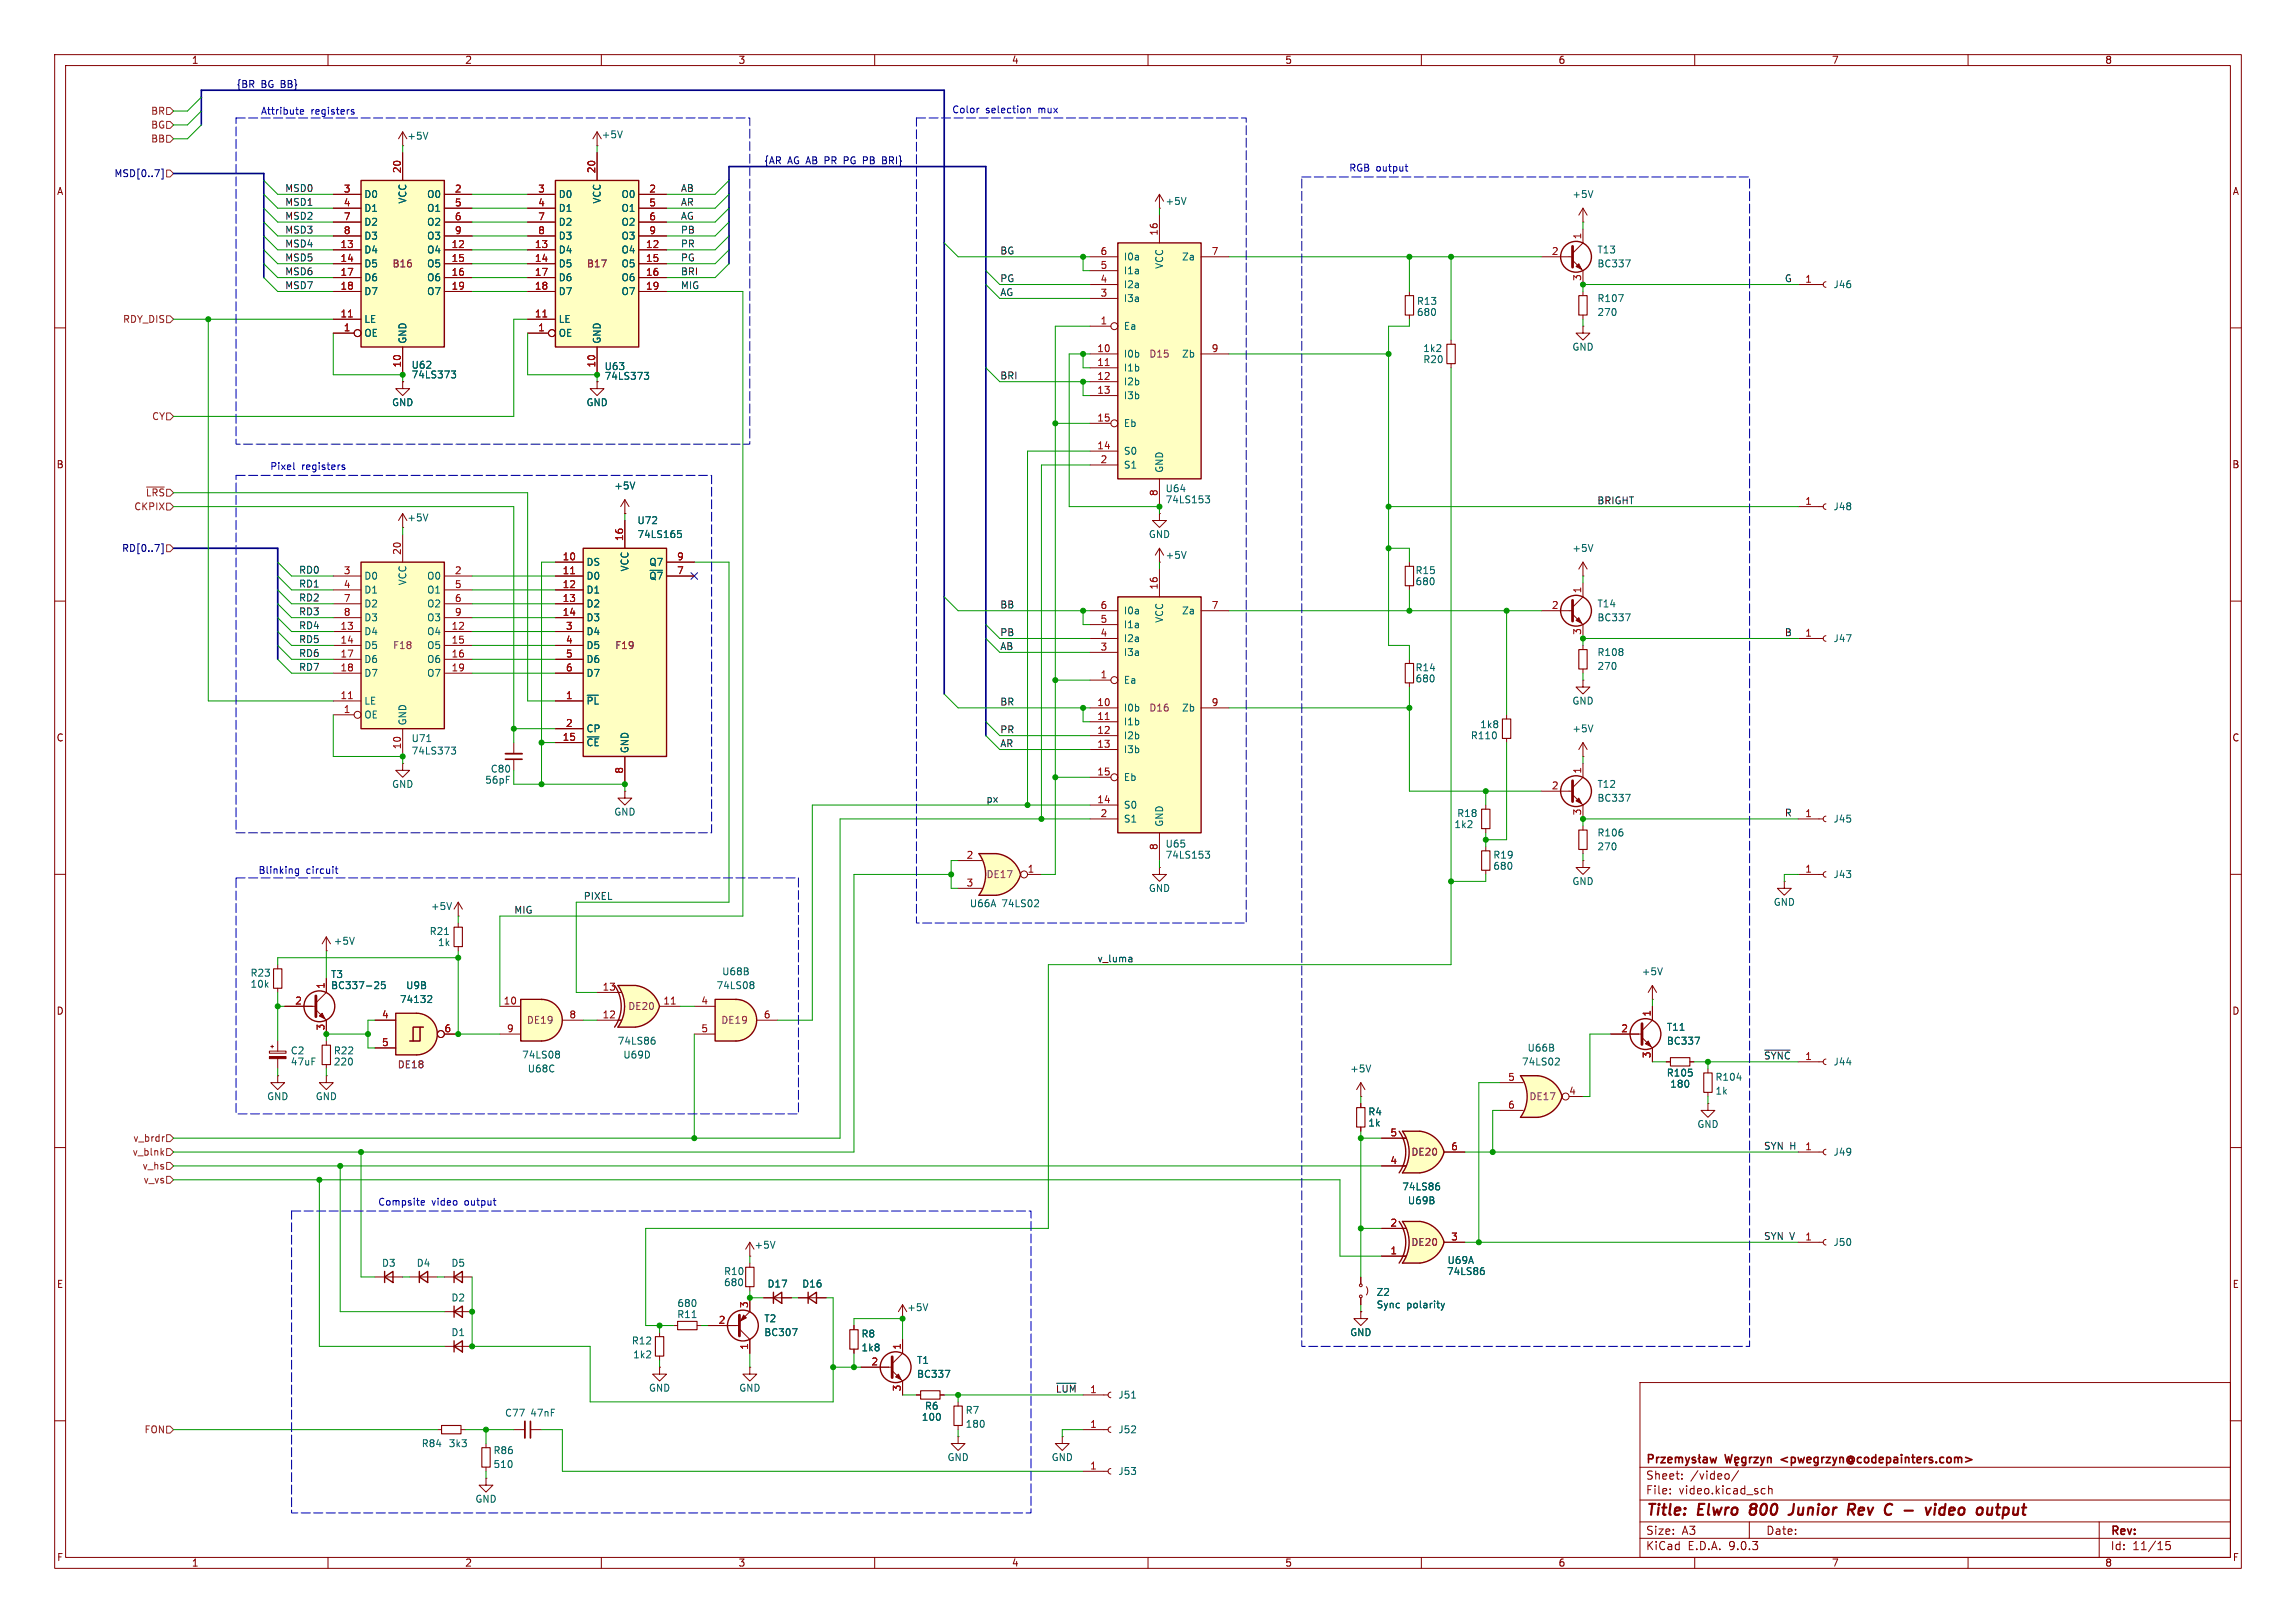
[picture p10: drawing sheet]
<svg xmlns="http://www.w3.org/2000/svg" width="420mm" height="297mm" viewBox="0 0 420 297" stroke-linecap="round" stroke-linejoin="round" font-family="sans-serif">
<defs><g id="words">
<g font-size="2.8" fill="#840000">
<text x="301" y="277.9">Title:</text>
<text x="310.6" y="277.9">Elwro</text>
<text x="321" y="277.9">800</text>
<text x="329" y="277.9">Junior</text>
<text x="340.5" y="277.9">Rev</text>
<text x="348" y="277.9">C</text>
<text x="357.2" y="277.9">video</text>
<text x="367.3" y="277.9">output</text>
</g>
<g font-size="2.1" fill="#840000">
<text x="326.5" y="268.2">&lt;pwegrzyn@codepainters.com&gt;</text>
<text x="301" y="273.7">File:</text>
<text x="301" y="271">Sheet:</text>
<text x="307.1" y="273.7">video.kicad_sch</text>
<text x="309.2" y="271">/video/</text>
<text x="301" y="281.1">Size:</text>
<text x="307.6" y="281.1">A3</text>
<text x="323" y="281.1">Date:</text>
<text x="386" y="281.3">Rev:</text>
<text x="301" y="283.9">KiCad</text>
<text x="308.7" y="283.9">E.D.A.</text>
<text x="316.3" y="283.9">9.0.3</text>
<text x="386" y="283.9">Id:</text>
<text x="390.1" y="283.9">11/15</text>
</g>
<g font-size="1.8" fill="#840000">
<text x="35" y="11.9">1</text>
<text x="85" y="11.9">2</text>
<text x="135" y="11.9">3</text>
<text x="185" y="11.9">4</text>
<text x="235" y="11.9">5</text>
<text x="285" y="11.9">6</text>
<text x="335" y="11.9">7</text>
<text x="385" y="11.9">8</text>
<text x="10.3" y="35.9">A</text>
<text x="408.3" y="35.9">A</text>
<text x="10.3" y="85.9">B</text>
<text x="408.2" y="85.9">B</text>
<text x="10.3" y="135.9">C</text>
<text x="408.2" y="135.9">C</text>
<text x="10.3" y="185.9">D</text>
<text x="408.2" y="185.9">D</text>
<text x="10.3" y="235.9">E</text>
<text x="408.3" y="235.9">E</text>
<text x="10.3" y="285.9">F</text>
<text x="35" y="286.9">1</text>
<text x="85" y="286.9">2</text>
<text x="135" y="286.9">3</text>
<text x="185" y="286.9">4</text>
<text x="235" y="286.9">5</text>
<text x="285" y="286.9">6</text>
<text x="335" y="286.9">7</text>
<text x="385" y="286.9">8</text>
<text x="408.3" y="285.9">F</text>
</g>
<g font-size="1.8" fill="#000084">
<text x="43.2" y="16.2">{BR</text>
<text x="47.7" y="16.2">BG BB}</text>
<text x="20.8" y="32.6">MSD[0..7]</text>
<text x="139.7" y="30.1">{AR</text>
<text x="144.1" y="30.1">AG AB PR</text>
<text x="154.8" y="30.1">PG PB</text>
<text x="162.3" y="30.1">BRI}</text>
<text x="22.2" y="101.2">RD[0..7]</text>
</g>
<g font-size="1.8" fill="#725600">
<text x="27.5" y="23.7">BG</text>
<text x="27.5" y="21.2">BR</text>
<text x="27.5" y="26.3">BB</text>
<text x="22.4" y="59.3">RDY_DIS</text>
<text x="27.7" y="77.1">CY</text>
<text x="24.5" y="93.6">CKPIX</text>
<text x="26.6" y="91">~{LRS}</text>
<text x="24.3" y="209.1">v_brdr</text>
<text x="24.2" y="211.7">v_blnk</text>
<text x="26" y="214.2">v_hs</text>
<text x="26.2" y="216.8">v_vs</text>
<text x="26.3" y="262.5">FON</text>
</g>
<g font-size="1.8" fill="#0000c2">
<text x="47.6" y="21.2">Attribute</text>
<text x="56.9" y="21.2">registers</text>
<text x="174.1" y="20.9">Color</text>
<text x="180.3" y="20.9">selection</text>
<text x="190" y="20.9">mux</text>
<text x="246.7" y="31.6">RGB output</text>
<text x="49.3" y="86.2">Pixel</text>
<text x="55.2" y="86.2">registers</text>
<text x="47.2" y="160.1">Blinking</text>
<text x="56" y="160.1">circuit</text>
<text x="69.1" y="220.8">Compsite</text>
<text x="79" y="220.8">video</text>
<text x="85.1" y="220.8">output</text>
</g>
<g font-size="1.8" fill="#006464">
<text x="74.4" y="25.8">+5V</text>
<text x="110" y="25.5">+5V</text>
<text x="66.5" y="36.4">D0</text>
<text x="66.5" y="39">D1</text>
<text x="66.5" y="41.5">D2</text>
<text x="74.5" y="37.4" transform="rotate(-90 74.5 37.4)">VCC</text>
<text x="78" y="36.4">O0</text>
<text x="78" y="39">O1</text>
<text x="78" y="41.5">O2</text>
<text x="102.1" y="36.4">D0</text>
<text x="102.1" y="39">D1</text>
<text x="102.1" y="41.5">D2</text>
<text x="110.1" y="37.4" transform="rotate(-90 110.1 37.4)">VCC</text>
<text x="113.6" y="36.4">O0</text>
<text x="113.6" y="39">O1</text>
<text x="113.6" y="41.5">O2</text>
<text x="213.1" y="37.7">+5V</text>
<text x="287.5" y="36.4">+5V</text>
<text x="66.5" y="44">D3</text>
<text x="66.5" y="46.6">D4</text>
<text x="78" y="44">O3</text>
<text x="78" y="46.6">O4</text>
<text x="102.1" y="44">D3</text>
<text x="102.1" y="46.6">D4</text>
<text x="113.6" y="44">O3</text>
<text x="113.6" y="46.6">O4</text>
<text x="205.5" y="47.9">I0a</text>
<text x="216.1" y="47.9">Za</text>
<text x="292.1" y="46.6">T13</text>
<text x="66.5" y="49.1">D5</text>
<text x="66.5" y="51.7">D6</text>
<text x="78" y="49.1">O5</text>
<text x="78" y="51.7">O6</text>
<text x="102.1" y="49.1">D5</text>
<text x="102.1" y="51.7">D6</text>
<text x="113.6" y="49.1">O5</text>
<text x="113.6" y="51.7">O6</text>
<text x="205.5" y="50.4">I1a</text>
<text x="205.5" y="52.9">I2a</text>
<text x="213" y="49.3" transform="rotate(-90 213 49.3)">VCC</text>
<text x="292.1" y="49.1">BC337</text>
<text x="335.3" y="52.9">J46</text>
<text x="66.5" y="54.2">D7</text>
<text x="66.5" y="59.3">LE</text>
<text x="78" y="54.2">O7</text>
<text x="102.1" y="54.2">D7</text>
<text x="102.1" y="59.3">LE</text>
<text x="113.6" y="54.2">O7</text>
<text x="205.5" y="55.5">I3a</text>
<text x="259.1" y="58">680</text>
<text x="259.1" y="56">R13</text>
<text x="292.1" y="55.5">R107</text>
<text x="292.1" y="58">270</text>
<text x="66.5" y="61.8">OE</text>
<text x="74.5" y="63" transform="rotate(-90 74.5 63)">GND</text>
<text x="102.1" y="61.8">OE</text>
<text x="110.1" y="63" transform="rotate(-90 110.1 63)">GND</text>
<text x="205.5" y="60.6">Ea</text>
<text x="205.5" y="65.6">I0b</text>
<text x="216.1" y="65.6">Zb</text>
<text x="260.2" y="64.6">1k2</text>
<text x="287.5" y="64.4">GND</text>
<text x="75.2" y="67.7">U62</text>
<text x="75.2" y="69.4">74LS373</text>
<text x="110.5" y="67.9">U63</text>
<text x="110.5" y="69.7">74LS373</text>
<text x="205.5" y="68.2">I1b</text>
<text x="205.5" y="70.7">I2b</text>
<text x="260.3" y="66.6">R20</text>
<text x="71.6" y="74.5">GND</text>
<text x="107.2" y="74.5">GND</text>
<text x="205.5" y="73.3">I3b</text>
<text x="205.5" y="78.3">Eb</text>
<text x="205.5" y="83.4">S0</text>
<text x="112.3" y="89.8">+5V</text>
<text x="205.5" y="86">S1</text>
<text x="213" y="86.6" transform="rotate(-90 213 86.6)">GND</text>
<text x="74.4" y="95.6">+5V</text>
<text x="213.1" y="90.3">U64</text>
<text x="213.1" y="92.3">74LS153</text>
<text x="335.3" y="93.6">J48</text>
<text x="116.5" y="96.1">U72</text>
<text x="116.5" y="98.7">74LS165</text>
<text x="210.1" y="98.7">GND</text>
<text x="287.5" y="101.2">+5V</text>
<text x="66.5" y="106.3">D0</text>
<text x="74.5" y="107.2" transform="rotate(-90 74.5 107.2)">VCC</text>
<text x="78" y="106.3">O0</text>
<text x="107.2" y="103.7">DS</text>
<text x="107.2" y="106.3">D0</text>
<text x="115.2" y="104.7" transform="rotate(-90 115.2 104.7)">VCC</text>
<text x="118.7" y="103.7">Q7</text>
<text x="118.7" y="106.3">~{Q7}</text>
<text x="213.1" y="102.5">+5V</text>
<text x="258.8" y="107.3">680</text>
<text x="258.8" y="105.3">R15</text>
<text x="66.5" y="108.8">D1</text>
<text x="66.5" y="111.4">D2</text>
<text x="66.5" y="113.9">D3</text>
<text x="78" y="108.8">O1</text>
<text x="78" y="111.4">O2</text>
<text x="78" y="113.9">O3</text>
<text x="107.2" y="108.8">D1</text>
<text x="107.2" y="111.4">D2</text>
<text x="107.2" y="113.9">D3</text>
<text x="205.5" y="112.6">I0a</text>
<text x="216.1" y="112.6">Za</text>
<text x="292.1" y="113.9">BC337</text>
<text x="292.1" y="111.4">T14</text>
<text x="66.5" y="116.4">D4</text>
<text x="66.5" y="119">D5</text>
<text x="78" y="116.4">O4</text>
<text x="78" y="119">O5</text>
<text x="107.2" y="116.4">D4</text>
<text x="107.2" y="119">D5</text>
<text x="205.5" y="115.2">I1a</text>
<text x="205.5" y="117.7">I2a</text>
<text x="213" y="114.1" transform="rotate(-90 213 114.1)">VCC</text>
<text x="335.3" y="117.7">J47</text>
<text x="66.5" y="121.5">D6</text>
<text x="66.5" y="124.1">D7</text>
<text x="78" y="121.5">O6</text>
<text x="78" y="124.1">O7</text>
<text x="107.2" y="121.5">D6</text>
<text x="107.2" y="124.1">D7</text>
<text x="205.5" y="120.2">I3a</text>
<text x="205.5" y="125.3">Ea</text>
<text x="258.8" y="125.1">680</text>
<text x="258.8" y="123">R14</text>
<text x="292.1" y="120.2">R108</text>
<text x="292.1" y="122.8">270</text>
<text x="66.5" y="129.1">LE</text>
<text x="66.5" y="131.7">OE</text>
<text x="107.2" y="129.1">~{PL}</text>
<text x="205.5" y="130.4">I0b</text>
<text x="216.1" y="130.4">Zb</text>
<text x="287.5" y="129.1">GND</text>
<text x="74.5" y="132.8" transform="rotate(-90 74.5 132.8)">GND</text>
<text x="75.2" y="136">U71</text>
<text x="107.2" y="134.2">CP</text>
<text x="107.2" y="136.8">~{CE}</text>
<text x="115.2" y="137.9" transform="rotate(-90 115.2 137.9)">GND</text>
<text x="205.5" y="132.9">I1b</text>
<text x="205.5" y="135.5">I2b</text>
<text x="269" y="135.5">R110</text>
<text x="270.7" y="133.5">1k8</text>
<text x="287.5" y="134.2">+5V</text>
<text x="75.2" y="138.3">74LS373</text>
<text x="88.7" y="143.6">56pF</text>
<text x="89.7" y="141.6">C80</text>
<text x="205.5" y="138">I3b</text>
<text x="205.5" y="143.1">Eb</text>
<text x="71.6" y="144.4">GND</text>
<text x="112.3" y="149.5">GND</text>
<text x="205.5" y="148.2">S0</text>
<text x="266.5" y="149.7">R18</text>
<text x="292.1" y="146.9">BC337</text>
<text x="292.1" y="144.4">T12</text>
<text x="205.5" y="150.7">S1</text>
<text x="213" y="151.4" transform="rotate(-90 213 151.4)">GND</text>
<text x="213.1" y="155.3">U65</text>
<text x="265.9" y="151.7">1k2</text>
<text x="292.1" y="153.3">R106</text>
<text x="292.1" y="155.8">270</text>
<text x="335.3" y="150.7">J45</text>
<text x="213.1" y="157.3">74LS153</text>
<text x="273.1" y="159.4">680</text>
<text x="273.1" y="157.3">R19</text>
<text x="335.3" y="160.9">J43</text>
<text x="78.7" y="166.7">+5V</text>
<text x="177.3" y="166.2">U66A</text>
<text x="183.1" y="166.2">74LS02</text>
<text x="210.1" y="163.4">GND</text>
<text x="287.5" y="162.2">GND</text>
<text x="324.4" y="166">GND</text>
<text x="61" y="173.1">+5V</text>
<text x="78.5" y="171.3">R21</text>
<text x="80" y="173.3">1k</text>
<text x="45.7" y="178.9">R23</text>
<text x="60.5" y="179.2">T3</text>
<text x="132" y="178.7">U68B</text>
<text x="300.2" y="178.7">+5V</text>
<text x="45.7" y="180.9">10k</text>
<text x="60.5" y="181.2">BC337-25</text>
<text x="73.1" y="183.7">74132</text>
<text x="74.2" y="181.2">U9B</text>
<text x="131" y="181.2">74LS08</text>
<text x="112.9" y="191.4">74LS86</text>
<text x="304.8" y="191.4">BC337</text>
<text x="304.8" y="188.8">T11</text>
<text x="53.1" y="193.1">C2</text>
<text x="53.1" y="195.2">47uF</text>
<text x="61" y="195.2">220</text>
<text x="61" y="193.1">R22</text>
<text x="95.4" y="193.9">74LS08</text>
<text x="96.4" y="196.4">U68C</text>
<text x="113.9" y="193.9">U69D</text>
<text x="246.9" y="196.4">+5V</text>
<text x="278.3" y="195.2">74LS02</text>
<text x="279.3" y="192.6">U66B</text>
<text x="304.8" y="197.2">R105</text>
<text x="313.7" y="198">R104</text>
<text x="335.3" y="195.2">J44</text>
<text x="48.8" y="201.5">GND</text>
<text x="57.7" y="201.5">GND</text>
<text x="305.4" y="199.2">180</text>
<text x="313.7" y="200.5">1k</text>
<text x="250.2" y="204.3">R4</text>
<text x="250.2" y="206.3">1k</text>
<text x="310.4" y="206.6">GND</text>
<text x="335.3" y="211.7">J49</text>
<text x="256.4" y="218">74LS86</text>
<text x="257.4" y="220.6">U69B</text>
<text x="69.8" y="232">D3</text>
<text x="76.1" y="232">D4</text>
<text x="82.5" y="232">D5</text>
<text x="132.3" y="233.5">R10</text>
<text x="137.9" y="228.7">+5V</text>
<text x="264.6" y="233.5">74LS86</text>
<text x="264.7" y="231.5">U69A</text>
<text x="335.3" y="228.2">J50</text>
<text x="82.5" y="238.4">D2</text>
<text x="123.8" y="239.4">680</text>
<text x="132.3" y="235.6">680</text>
<text x="140.3" y="235.8">D17</text>
<text x="146.6" y="235.8">D16</text>
<text x="251.7" y="237.3">Z2</text>
<text x="251.7" y="239.6">Sync</text>
<text x="257.3" y="239.6">polarity</text>
<text x="82.5" y="244.7">D1</text>
<text x="123.8" y="241.4">R11</text>
<text x="139.7" y="242.2">T2</text>
<text x="139.7" y="244.7">BC307</text>
<text x="157.5" y="245">R8</text>
<text x="165.9" y="240.1">+5V</text>
<text x="246.9" y="244.7">GND</text>
<text x="115.5" y="246.2">R12</text>
<text x="115.7" y="248.8">1k2</text>
<text x="157.5" y="247.5">1k8</text>
<text x="167.6" y="249.8">T1</text>
<text x="118.6" y="254.9">GND</text>
<text x="135.1" y="254.9">GND</text>
<text x="167.6" y="252.3">BC337</text>
<text x="204.5" y="256.1">J51</text>
<text x="92.3" y="259.4">C77</text>
<text x="96.9" y="259.4">47nF</text>
<text x="168.5" y="260.2">100</text>
<text x="169.1" y="258.2">R6</text>
<text x="176.5" y="258.9">R7</text>
<text x="176.5" y="261.5">180</text>
<text x="204.5" y="262.5">J52</text>
<text x="77" y="265">R84</text>
<text x="82" y="265">3k3</text>
<text x="90.2" y="268.8">510</text>
<text x="90.2" y="266.3">R86</text>
<text x="173.2" y="267.6">GND</text>
<text x="192.3" y="267.6">GND</text>
<text x="86.9" y="275.2">GND</text>
<text x="204.5" y="270.1">J53</text>
</g>
<g font-size="1.8" fill="#0f0f0f">
<text x="52.1" y="35.2">MSD0</text>
<text x="124.5" y="35.2">AB</text>
<text x="52.1" y="40.3">MSD2</text>
<text x="52.1" y="37.8">MSD1</text>
<text x="124.5" y="37.8">AR</text>
<text x="124.5" y="40.3">AG</text>
<text x="52.1" y="42.8">MSD3</text>
<text x="52.1" y="45.4">MSD4</text>
<text x="52.1" y="47.9">MSD5</text>
<text x="124.5" y="42.8">PB</text>
<text x="124.5" y="47.9">PG</text>
<text x="124.5" y="45.4">PR</text>
<text x="182.9" y="46.6">BG</text>
<text x="52.1" y="53">MSD7</text>
<text x="52.1" y="50.5">MSD6</text>
<text x="124.5" y="53">MIG</text>
<text x="124.5" y="50.5">BRI</text>
<text x="182.9" y="51.7">PG</text>
<text x="326.4" y="51.7">G</text>
<text x="182.9" y="54.3">AG</text>
<text x="182.9" y="69.5">BRI</text>
<text x="292.1" y="92.4">BRIGHT</text>
<text x="54.6" y="105.1">RD0</text>
<text x="54.6" y="107.6">RD1</text>
<text x="54.6" y="110.1">RD2</text>
<text x="54.6" y="112.7">RD3</text>
<text x="182.9" y="111.4">BB</text>
<text x="54.6" y="117.8">RD5</text>
<text x="54.6" y="115.2">RD4</text>
<text x="182.9" y="119">AB</text>
<text x="182.9" y="116.5">PB</text>
<text x="326.4" y="116.5">B</text>
<text x="54.6" y="122.8">RD7</text>
<text x="54.6" y="120.3">RD6</text>
<text x="182.9" y="129.2">BR</text>
<text x="182.9" y="134.3">PR</text>
<text x="182.9" y="136.8">AR</text>
<text x="180.3" y="147">px</text>
<text x="326.4" y="149.5">R</text>
<text x="94" y="167.3">MIG</text>
<text x="106.7" y="164.8">PIXEL</text>
<text x="200.7" y="176.2">v_luma</text>
<text x="322.6" y="194">~{SYNC} 1</text>
<text x="322.6" y="210.5">SYN H</text>
<text x="322.6" y="227">SYN V</text>
<text x="193" y="254.9">~{LUM} 1</text>
</g>
<g font-size="1.8" fill="#a90000">
<text x="62.8" y="35.3">3</text>
<text x="73.4" y="31.8" transform="rotate(-90 73.4 31.8)">20</text>
<text x="83.1" y="35.3">2</text>
<text x="98.4" y="35.3">3</text>
<text x="109" y="31.8" transform="rotate(-90 109 31.8)">20</text>
<text x="118.7" y="35.3">2</text>
<text x="62.8" y="37.8">4</text>
<text x="62.8" y="40.4">7</text>
<text x="83.1" y="37.8">5</text>
<text x="83.1" y="40.4">6</text>
<text x="98.4" y="37.8">4</text>
<text x="98.4" y="40.4">7</text>
<text x="118.7" y="37.8">5</text>
<text x="118.7" y="40.4">6</text>
<text x="62.2" y="45.5">13</text>
<text x="62.8" y="42.9">8</text>
<text x="82.5" y="45.5">12</text>
<text x="83.1" y="42.9">9</text>
<text x="97.7" y="45.5">13</text>
<text x="98.4" y="42.9">8</text>
<text x="118.1" y="45.5">12</text>
<text x="118.7" y="42.9">9</text>
<text x="201.2" y="46.7">6</text>
<text x="211.8" y="43.2" transform="rotate(-90 211.8 43.2)">16</text>
<text x="221.5" y="46.7">7</text>
<text x="283.8" y="46.7">2</text>
<text x="289.3" y="43.9" transform="rotate(-90 289.3 43.9)">1</text>
<text x="62.2" y="48">14</text>
<text x="62.2" y="50.5">17</text>
<text x="62.2" y="53.1">18</text>
<text x="82.5" y="48">15</text>
<text x="82.5" y="50.5">16</text>
<text x="82.5" y="53.1">19</text>
<text x="97.7" y="48">14</text>
<text x="97.7" y="50.5">17</text>
<text x="97.7" y="53.1">18</text>
<text x="118.1" y="48">15</text>
<text x="118.1" y="50.5">16</text>
<text x="118.1" y="53.1">19</text>
<text x="201.2" y="49.3">5</text>
<text x="201.2" y="51.8">4</text>
<text x="289.3" y="51.5" transform="rotate(-90 289.3 51.5)">3</text>
<text x="330.1" y="51.8">1</text>
<text x="62.2" y="58.2">11</text>
<text x="97.7" y="58.2">11</text>
<text x="201.2" y="54.4">3</text>
<text x="201.2" y="59.4">1</text>
<text x="62.8" y="60.7">1</text>
<text x="98.4" y="60.7">1</text>
<text x="200.6" y="64.5">10</text>
<text x="221.5" y="64.5">9</text>
<text x="73.4" y="67.4" transform="rotate(-90 73.4 67.4)">10</text>
<text x="109" y="67.4" transform="rotate(-90 109 67.4)">10</text>
<text x="200.6" y="67.1">11</text>
<text x="200.6" y="69.6">12</text>
<text x="200.6" y="72.1">13</text>
<text x="200.6" y="77.2">15</text>
<text x="200.6" y="82.3">14</text>
<text x="201.2" y="84.8">2</text>
<text x="211.8" y="90.9" transform="rotate(-90 211.8 90.9)">8</text>
<text x="330.1" y="92.5">1</text>
<text x="73.4" y="101.6" transform="rotate(-90 73.4 101.6)">20</text>
<text x="114" y="99.1" transform="rotate(-90 114 99.1)">16</text>
<text x="62.8" y="105.2">3</text>
<text x="62.8" y="107.7">4</text>
<text x="83.1" y="105.2">2</text>
<text x="83.1" y="107.7">5</text>
<text x="102.8" y="102.6">10</text>
<text x="102.8" y="105.2">11</text>
<text x="102.8" y="107.7">12</text>
<text x="123.8" y="102.6">9</text>
<text x="123.8" y="105.2">7</text>
<text x="211.8" y="108" transform="rotate(-90 211.8 108)">16</text>
<text x="62.8" y="110.2">7</text>
<text x="62.8" y="112.8">8</text>
<text x="83.1" y="110.2">6</text>
<text x="83.1" y="112.8">9</text>
<text x="102.8" y="110.2">13</text>
<text x="102.8" y="112.8">14</text>
<text x="201.2" y="111.5">6</text>
<text x="221.5" y="111.5">7</text>
<text x="283.8" y="111.5">2</text>
<text x="289.3" y="108.7" transform="rotate(-90 289.3 108.7)">1</text>
<text x="62.2" y="115.3">13</text>
<text x="62.2" y="117.9">14</text>
<text x="82.5" y="115.3">12</text>
<text x="82.5" y="117.9">15</text>
<text x="103.4" y="115.3">3</text>
<text x="103.4" y="117.9">4</text>
<text x="201.2" y="114">5</text>
<text x="201.2" y="116.6">4</text>
<text x="201.2" y="119.1">3</text>
<text x="289.3" y="116.3" transform="rotate(-90 289.3 116.3)">3</text>
<text x="330.1" y="116.6">1</text>
<text x="62.2" y="120.4">17</text>
<text x="62.2" y="122.9">18</text>
<text x="82.5" y="120.4">16</text>
<text x="82.5" y="122.9">19</text>
<text x="103.4" y="120.4">5</text>
<text x="103.4" y="122.9">6</text>
<text x="201.2" y="124.2">1</text>
<text x="62.2" y="128">11</text>
<text x="62.8" y="130.6">1</text>
<text x="103.4" y="128">1</text>
<text x="200.6" y="129.3">10</text>
<text x="200.6" y="131.8">11</text>
<text x="221.5" y="129.3">9</text>
<text x="73.4" y="137.2" transform="rotate(-90 73.4 137.2)">10</text>
<text x="102.8" y="135.6">15</text>
<text x="103.4" y="133.1">2</text>
<text x="200.6" y="134.4">12</text>
<text x="200.6" y="136.9">13</text>
<text x="114" y="141.7" transform="rotate(-90 114 141.7)">8</text>
<text x="200.6" y="142">15</text>
<text x="289.3" y="141.7" transform="rotate(-90 289.3 141.7)">1</text>
<text x="200.6" y="147.1">14</text>
<text x="201.2" y="149.6">2</text>
<text x="283.8" y="144.5">2</text>
<text x="289.3" y="149.3" transform="rotate(-90 289.3 149.3)">3</text>
<text x="330.1" y="149.6">1</text>
<text x="211.8" y="155.6" transform="rotate(-90 211.8 155.6)">8</text>
<text x="176.7" y="157.2">2</text>
<text x="187.9" y="159.8">1</text>
<text x="330.1" y="159.8">1</text>
<text x="176.7" y="162.3">3</text>
<text x="53.9" y="183.9">2</text>
<text x="59.4" y="181" transform="rotate(-90 59.4 181)">1</text>
<text x="92" y="183.9">10</text>
<text x="110.1" y="181.4">13</text>
<text x="121.2" y="183.9">11</text>
<text x="128.2" y="183.9">4</text>
<text x="59.4" y="188.7" transform="rotate(-90 59.4 188.7)">3</text>
<text x="69.8" y="186.4">4</text>
<text x="69.8" y="191.5">5</text>
<text x="81.2" y="189">6</text>
<text x="92.6" y="189">9</text>
<text x="104.1" y="186.4">8</text>
<text x="110.1" y="186.4">12</text>
<text x="128.2" y="189">5</text>
<text x="139.6" y="186.4">6</text>
<text x="296.5" y="189">2</text>
<text x="302" y="186.1" transform="rotate(-90 302 186.1)">1</text>
<text x="275.8" y="197.9">5</text>
<text x="302" y="193.7" transform="rotate(-90 302 193.7)">3</text>
<text x="275.8" y="202.9">6</text>
<text x="286.9" y="200.4">4</text>
<text x="254.2" y="208">5</text>
<text x="254.2" y="213.1">4</text>
<text x="265.4" y="210.6">6</text>
<text x="330.1" y="210.6">1</text>
<text x="254.2" y="224.5">2</text>
<text x="265.4" y="227.1">3</text>
<text x="330.1" y="227.1">1</text>
<text x="254.2" y="229.6">1</text>
<text x="136.9" y="239.5" transform="rotate(-90 136.9 239.5)">3</text>
<text x="131.4" y="242.3">2</text>
<text x="136.9" y="247.1" transform="rotate(-90 136.9 247.1)">1</text>
<text x="159.3" y="249.9">2</text>
<text x="164.8" y="247.1" transform="rotate(-90 164.8 247.1)">1</text>
<text x="164.8" y="254.7" transform="rotate(-90 164.8 254.7)">3</text>
<text x="199.3" y="261.4">1</text>
<text x="199.3" y="269">1</text>
</g>
<g font-size="1.8" fill="#840084">
<text x="71.7" y="49.1">B16</text>
<text x="107.3" y="49.1">B17</text>
<text x="210.1" y="65.6">D15</text>
<text x="71.8" y="119">F18</text>
<text x="112.4" y="119">F19</text>
<text x="210.1" y="130.4">D16</text>
<text x="180.4" y="160.9">DE17</text>
<text x="114.8" y="185">DE20</text>
<text x="96.3" y="187.6">DE19</text>
<text x="131.8" y="187.6">DE19</text>
<text x="72.7" y="195.7">DE18</text>
<text x="279.7" y="201.5">DE17</text>
<text x="258.1" y="211.7">DE20</text>
<text x="258.1" y="228.2">DE20</text>
</g>
</g></defs>
<g fill="none" stroke="#840000" stroke-width=".18">
<path d="M10 10h400v277h-400zM12 12h396v273h-396zM60 10v2M110 10v2M160 10v2M210 10v2M260 10v2M310 10v2M360 10v2M328.9 52.1h4.6M334 51.6l-.3 .1-.2 .4 .2 .3 .3 .2M10 60h2"/>
<path d="M408 60h2M10 110h2M212.1 102.9h.1M212.1 100.3l-.8 1.3M212.1 100.3l.8 1.3M212.1 100.3v2.6M408 110h2M289.6 124.5v1.2h1.2l-1.2 1.3-1.3-1.3h1.3M289.6 124.5h.1M10 160h2M328.9 149.9h4.6M334 149.4l-.3 .1-.2 .4 .2 .3 .3 .2"/>
<path d="M408 160h2M328.9 194.3h4.6M334 193.8l-.3 .2-.2 .3 .2 .4 .3 .1M10 210h2M328.9 210.8h4.6M334 210.3l-.3 .2-.2 .3 .2 .4 .3 .1M408 210h2M328.9 227.3h4.6M334 226.8l-.3 .2-.2 .3 .2 .4 .3 .1M300 253h108v32h-108zM10 260h2M300 278.5h108"/>
<path d="M300 274.5h108M300 268.5h108M305.5 273.2v.2M305.5 272.5v.1M307.7 270.5v.2M307.7 269.8v.1M316 269.7l.3 .3v.4l-.3 .3M318 269.1l-1.3 1.9M320 278.5v3M322.4 272.4l.5 .1M322.9 273.3l-.5 .1M323.5 272.5l.2-.1 .4 .1 .1 .9"/>
<path d="M323.5 271.9v1.5M384 278.5v6.5M408 260h2M60 285v2M110 285v2M160 285v2M210 285v2M260 285v2M300 281.5h108M310 285v2M360 285v2M396.9 282.1h-.7v.7l.2-.1h.5l.1 .2-.1 .5-.2 .2-.5-.2"/>
</g>
<g fill="none" stroke="#840000" stroke-width=".4">
<path d="M320.2 276.3l-.2 .5 .2 .3M328.2 275.2l-.2 1.4a.74 .74 0 0 1-.9 .6M338.3 275.2l.9 .1a.58 .58 0 0 1-.3 1h-.8M338.6 276.3l.5 .9M352.3 275.9l.3 1.3 .6-1.3M354 275.9l-.2 1.3M354.1 275.2l-.1 .2M354.1 275.2l-.1 .1v.1M354.1 275.2v.1l-.1 .1M355.8 276a.66 .66 0 0 0-1 .3l-.1 .5 .2 .3 .1 .1 .6-.1M355.9 275.2l-.3 2M356.6 276.2v.9"/>
<path d="M365.1 275.9h.8M365.3 277.1l.4 .1M366.4 277.1l.2 .1M366.5 275.9l-.2 2M366.7 275.9l-.2 .1"/>
</g>
<g fill="none" stroke="#840000" stroke-width=".3">
<path d="M301.5 267l.8-.1 .1-.2-.1-.4-.2-.1h-.6v1.5M303 266.7v1M303.5 266.7l-.3 .1-.2 .2M303.8 266.7h.8l-.8 1h.8M305.1 267.2l.7-.2v-.2l-.5-.1-.2 .2 .1 .7h.6M306.5 266.8l.4-.1 .2 .2M306.5 266.7v1M307.1 266.9l.2-.2 .4 .1 .1 .9M307.1 266.9v.8M308.3 266.7l.4 1M308.7 267.7l-.4 .5M309 266.7l-.3 1"/>
<path d="M310.1 266.8l-.3-.1-.3 .2 .1 .2 .5 .2v.3h-.6M310.8 266.2v1.3l.2 .2M311 266.7l-.4 .3M311.6 266.8h.6l.1 .9M312.3 267l-.5 .1a.29 .29 0 0 0-.3 .3 .29 .29 0 0 0 .3 .3l.5-.1M312.8 266.7l.3 1 .3-.7 .3 .7 .3-1M315.5 266.2l.4 1.5 .3-1.1 .3 1.1 .3-1.5M317.3 267.2l.7-.2v-.2l-.5-.1-.2 .2 .1 .7h.6M317.7 267.7l-.2 .3 .3 .2M319.3 266.8l-.4-.1-.3 .3v.4l.2 .2h.5M319.3 266.7v1.2l-.3 .3-.3-.1M320 266.7v1"/>
<path d="M320.5 266.7l-.3 .1-.2 .2M320.8 266.7h.8l-.8 1h.8M322 266.7l.4 1M322.4 267.7l-.4 .5M322.8 266.7l-.4 1M323.3 266.8l.2-.1 .4 .1 .1 .9M323.3 266.7v1M359.5 266.7l1.2 .4-1.2 .4"/>
</g>
<path d="M217 100.9l-.5 1.3" fill="none" stroke="#006464" stroke-width=".18"/>
<path d="M106.7 100.3h15.2v38.1h-15.2z" fill="#ffffc2"/>
<g fill="none" stroke="#840000" stroke-width=".25">
<path d="M106.7 100.3h15.2v38.1h-15.2z"/>
<circle cx="288.3" cy="111.8" r="2.82"/>
<circle cx="288.3" cy="144.8" r="2.82"/>
</g>
<g fill="none" stroke="#840000" stroke-width=".18">
<path d="M73.7 26.7h.1M73.7 24.1l-.8 1.3M73.7 24.1l.7 1.3M73.7 24.1v2.6M73.7 69.9v1.2h1.2l-1.2 1.3-1.3-1.3h1.3M73.7 69.9h.1M109.2 69.9v1.2h1.3l-1.3 1.3-1.3-1.3h1.3M109.2 69.9h.1M114.3 95.3v5M328.9 92.7h4.6M334 92.2l-.3 .2-.2 .3 .2 .4 .3 .1M101.6 102.9h5.1"/>
<path d="M101.6 105.4h5.1M101.6 108h5.1M101.6 110.5h5.1M101.6 113h5.1M101.6 115.6h5.1M101.6 118.1h5.1M121.9 102.9h5.1M121.9 105.4h5.1M257.8 102.9v.7M257.8 107.2v.8M281.9 111.8h5.8M287.7 112.4l1.9 1.9v2.5"/>
<path d="M289.6 105.4h.1M289.6 106.7v2.5l-1.9 1.9M289.6 102.9v2.5M289.6 118.1v.8M289.6 102.9l-.8 1.2M289.6 102.9l.7 1.2M328.9 116.8h4.6M334 116.3l-.3 .2-.2 .3 .2 .4 .3 .1M101.6 120.7h5.1M101.6 123.2h5.1M101.6 128.3h5.1M101.6 133.4h5.1"/>
<path d="M101.6 135.9h5.1M114.3 138.4v5.1M289.6 138.4h.1M289.6 122.4v.8M289.6 135.9v2.5M289.6 139.7v2.5l-1.9 1.9M289.6 135.9l-.8 1.3M289.6 135.9l.7 1.3M271.8 154.9v.8M271.8 159.3v.7M281.9 144.8h5.8M287.7 145.4l1.9 1.9v2.6"/>
<path d="M289.6 157.5v1.3h1.2l-1.2 1.2-1.3-1.2h1.3M289.6 157.5h.1M289.6 151.1v.8M289.6 155.4v.8M334 159.5l-.3 .2-.2 .3 .2 .4 .3 .1M328.9 160h4.6M248.9 240v1.3h1.3l-1.3 1.3-1.3-1.3h1.3M248.9 240h.1"/>
</g>
<path d="M104.4 105h.7" fill="none" stroke="#a90000" stroke-width=".18"/>
<path d="M78.3 24.2l-.5 1.3M124 97.1h.6M124.1 97.6h.3l.2 .2v.4l-.5 .2M291.4 99.6l-.4 1.3M297.4 112.3h.8l-.5 1.3M107.4 127.2h2.1M291.4 132.7l-.4 1.2M297.4 145.4h.8l-.5 1.2" fill="none" stroke="#006464" stroke-width=".18"/>
<path d="M257 103.6h1.6v3.6h-1.6zM288.8 118.9h1.5v3.5h-1.5zM271 155.7h1.5v3.6h-1.5zM288.8 151.9h1.5v3.5h-1.5z" fill="none" stroke="#840000" stroke-width=".2"/>
<path d="M287.7 109.9v3.8M287.7 142.9v3.8" fill="none" stroke="#840000" stroke-width=".51"/>
<g fill="#840000" stroke="#840000" stroke-width=".18">
<path d="M288.3 113.5l.5-.5 .5 1z"/>
<path d="M288.3 146.6l.5-.5 .5 1z"/>
</g>
<path d="M101.6 33h15.2v30.5h-15.2z" fill="#ffffc2"/>
<g fill="none" stroke="#840000" stroke-width=".25">
<path d="M101.6 33h15.2v30.5h-15.2z"/>
<circle cx="301" cy="189.2" r="2.82"/>
</g>
<g fill="none" stroke="#840000" stroke-width=".18">
<path d="M96.5 35.6h5.1M96.5 38.1h5.1M109.2 26.7h.1M109.2 24.1v2.6M109.2 27.9v5.1M109.2 24.1l-.7 1.3M109.2 24.1l.8 1.3M116.8 35.6h5.1M116.8 38.1h5.1M96.5 40.6h5.1M96.5 43.2h5.1M96.5 45.7h5.1"/>
<path d="M96.5 48.3h5.1M96.5 50.8h5.1M96.5 53.3h5.1M96.5 58.4h5.1M116.8 40.6h5.1M116.8 43.2h5.1M116.8 45.7h5.1M116.8 48.3h5.1M116.8 50.8h5.1M116.8 53.3h5.1M96.5 61h3.8M109.2 63.5v5.1"/>
<path d="M83.8 168.9v.8M83.8 173.2v.8M294.6 189.2h5.8M300.4 189.9l1.9 1.9v2.5M302.3 184.2v2.5l-1.9 1.9"/>
<circle cx="101" cy="61" r=".63"/>
</g>
<path d="M99.3 58h.7" fill="none" stroke="#a90000" stroke-width=".18"/>
<path d="M113.8 23.9l-.4 1.3M117.9 68.1h.7l-.4 .5 .4 .1v.5l-.2 .2h-.4M81.3 171h.7M310.1 189.8h.8l-.5 1.3" fill="none" stroke="#006464" stroke-width=".18"/>
<path d="M83.1 169.7h1.5v3.5h-1.5z" fill="none" stroke="#840000" stroke-width=".2"/>
<path d="M300.4 187.3v3.8" fill="none" stroke="#840000" stroke-width=".51"/>
<path d="M301 191l.5-.5 .5 1z" fill="#840000" stroke="#840000" stroke-width=".18"/>
<path d="M278.1 196.9h3.2M278.1 204.5h3.2" fill="none" stroke="#ffffc2" stroke-width=".18"/>
<g fill="#ffffc2" stroke="#ffffc2" stroke-width=".18">
<path d="M280.7 199.3l5 1.4a5.2 5.2 0 0 1-4.4 3.8z"/>
<path d="M281.3 196.9a5.1 5.1 0 0 1 4.4 3.8l-4.9 1.3z"/>
</g>
<path d="M278.1 196.9h3.2v7.6h-3.2a6.7 6.7 0 0 0 0-7.6z" fill="#ffffc2"/>
<path d="M281.3 196.9h-3.2a6.6 6.6 0 0 1 0 7.6h3.2M281.3 196.9a5.1 5.1 0 0 1 4.4 3.8M285.7 200.7a5.2 5.2 0 0 1-4.4 3.8" fill="none" stroke="#840000" stroke-width=".25"/>
<g fill="none" stroke="#840000" stroke-width=".18">
<path d="M274.3 198.1h4.3M274.3 203.2h4.3M287 200.7h2.6"/>
<circle cx="286.4" cy="200.7" r=".63"/>
</g>
<path d="M284.7 193.6l.4 .1 .1 .3-.8 .9h.8" fill="none" stroke="#006464" stroke-width=".18"/>
<path d="M256.5 231.1h3.2M256.5 223.5h3.2" fill="none" stroke="#ffffc2" stroke-width=".18"/>
<g fill="#ffffc2" stroke="#ffffc2" stroke-width=".18">
<path d="M259.7 223.5a5.2 5.2 0 0 1 4.5 3.8l-5.1 1.4z"/>
<path d="M259.2 226l5 1.3a5.1 5.1 0 0 1-4.5 3.8z"/>
</g>
<path d="M256.5 223.5h3.2v7.6h-3.2a6.6 6.6 0 0 0 0-7.6z" fill="#ffffc2"/>
<path d="M255.9 223.5a6.6 6.6 0 0 1 0 7.6M259.7 223.5h-3.2a6.6 6.6 0 0 1 0 7.6h3.2M259.7 223.5a5.2 5.2 0 0 1 4.5 3.8 5.2 5.2 0 0 1-4.5 3.8" fill="none" stroke="#840000" stroke-width=".25"/>
<path d="M312.4 201.9v1.3h1.3l-1.3 1.3-1.3-1.3h1.3M312.4 201.9h.1M252.7 229.9h4.5M252.7 224.8h4.5M264.2 227.3h3.8" fill="none" stroke="#840000" stroke-width=".18"/>
<path d="M271 232.5h.3l.2 .2v.4l-.5 .1M271.2 232h.2" fill="none" stroke="#006464" stroke-width=".18"/>
<path d="M256.5 214.6h3.2M256.5 207h3.2" fill="none" stroke="#ffffc2" stroke-width=".18"/>
<g fill="#ffffc2" stroke="#ffffc2" stroke-width=".18">
<path d="M259.7 207a5.2 5.2 0 0 1 4.5 3.8l-5.1 1.4z"/>
<path d="M259.2 209.5l5 1.3a5.1 5.1 0 0 1-4.5 3.8z"/>
</g>
<path d="M256.5 207h3.2v7.6h-3.2a6.6 6.6 0 0 0 0-7.6z" fill="#ffffc2"/>
<path d="M255.9 207a6.6 6.6 0 0 1 0 7.6M259.7 207h-3.2a6.6 6.6 0 0 1 0 7.6h3.2M259.7 207a5.2 5.2 0 0 1 4.5 3.8 5.2 5.2 0 0 1-4.5 3.8" fill="none" stroke="#840000" stroke-width=".25"/>
<g fill="none" stroke="#840000" stroke-width=".18">
<path d="M114.3 94h.1M114.3 91.4l-.8 1.3M114.3 91.4l.8 1.3M114.3 91.4v2.6M73.7 139.7v1.3h1.2l-1.2 1.2-1.3-1.2h1.3M73.7 139.7h.1M94 135.9v2M94 138.9v2.1M326.4 161.3v1.3h1.3l-1.3 1.2-1.3-1.2h1.3M326.4 161.3h.1M302.3 182.9h.1M302.3 180.3l-.8 1.3"/>
<path d="M302.3 180.3l.7 1.3M302.3 180.3v2.6M312.4 195.6v.7M312.4 199.9v.8M252.7 213.4h4.5M252.7 208.3h4.5M264.2 210.8h3.8"/>
</g>
<path d="M116.1 88.2l-.4 1.3M304.1 177.1l-.4 1.3M317.7 197.3h.8M262.9 217h.2l.2 .2v.4l-.4 .1M263 216.5h.2" fill="none" stroke="#006464" stroke-width=".18"/>
<path d="M311.7 196.3h1.5v3.6h-1.5z" fill="none" stroke="#840000" stroke-width=".2"/>
<path d="M92.5 138.9h3" fill="none" stroke="#840000" stroke-width=".3"/>
<path d="M92.5 137.9h3" fill="none" stroke="#840000" stroke-width=".33"/>
<path d="M66 102.9h15.3v30.5h-15.3z" fill="#ffffc2"/>
<path d="M66 102.9h15.3v30.5h-15.3z" fill="none" stroke="#840000" stroke-width=".25"/>
<g fill="none" stroke="#840000" stroke-width=".18">
<path d="M73.7 96.5h.1M73.7 94v2.5M73.7 97.8v5.1M73.7 94l-.8 1.3M73.7 94l.7 1.3M61 105.4h5M61 108h5M61 110.5h5M61 113h5M61 115.6h5M61 118.1h5M81.3 105.4h5.1"/>
<path d="M81.3 108h5.1M81.3 110.5h5.1M81.3 113h5.1M81.3 115.6h5.1M81.3 118.1h5.1M61 120.7h5M61 123.2h5M61 128.3h5M61 130.8h3.8M73.7 133.4v5M81.3 120.7h5.1M81.3 123.2h5.1"/>
<path d="M304.8 194.3h.8M309.1 194.3h.8"/>
<circle cx="65.4" cy="130.8" r=".63"/>
</g>
<path d="M63.7 127.9h.8" fill="none" stroke="#a90000" stroke-width=".18"/>
<path d="M78.3 94.1l-.5 1.2M78.1 135.7h.7M82.6 136.7h.7l-.4 .5 .4 .1v.5l-.2 .2h-.4" fill="none" stroke="#006464" stroke-width=".18"/>
<path d="M305.6 193.5h3.5v1.6h-3.5z" fill="none" stroke="#840000" stroke-width=".2"/>
<path d="M66 33h15.3v30.5h-15.3z" fill="#ffffc2"/>
<path d="M66 33h15.3v30.5h-15.3z" fill="none" stroke="#840000" stroke-width=".25"/>
<g fill="none" stroke="#840000" stroke-width=".18">
<path d="M61 35.6h5M61 38.1h5M73.7 27.9v5.1M81.3 35.6h5.1M81.3 38.1h5.1M61 40.6h5M61 43.2h5M61 45.7h5M61 48.3h5M61 50.8h5M61 53.3h5M61 58.4h5"/>
<path d="M81.3 40.6h5.1M81.3 43.2h5.1M81.3 45.7h5.1M81.3 48.3h5.1M81.3 50.8h5.1M81.3 53.3h5.1M61 61h3.8M73.7 63.5v5.1M114.3 144.8v1.3h1.3l-1.3 1.2-1.3-1.2h1.3M114.3 144.8h.1"/>
<circle cx="65.4" cy="61" r=".63"/>
</g>
<path d="M63.7 58h.8" fill="none" stroke="#a90000" stroke-width=".18"/>
<path d="M82.6 67.9h.7l-.4 .5 .4 .1v.4l-.2 .3h-.4" fill="none" stroke="#006464" stroke-width=".18"/>
<path d="M204.5 109.2h15.2v43.2h-15.2z" fill="#ffffc2"/>
<g fill="none" stroke="#840000" stroke-width=".25">
<path d="M204.5 109.2h15.2v43.2h-15.2z"/>
<circle cx="288.3" cy="47" r="2.82"/>
</g>
<g fill="none" stroke="#840000" stroke-width=".18">
<path d="M289.6 38.1v2.5M289.6 38.1l-.8 1.3M289.6 38.1l.7 1.3M257.8 53.3v.8M257.8 57.7v.7M281.9 47h5.8M287.7 47.6l1.9 1.9v2.6M289.6 40.6h.1M289.6 59.7v1.3h1.2l-1.2 1.2-1.3-1.2h1.3M289.6 59.7h.1M289.6 41.9v2.6l-1.9 1.9M289.6 53.3v.8"/>
<path d="M289.6 57.7v.7M265.4 62.2v.8M265.4 66.5v.8M199.4 111.8h5.1M199.4 114.3h5.1M199.4 116.8h5.1M199.4 119.4h5.1M212.1 104.1v5.1M219.7 111.8h5.1M199.4 124.5h3.8M199.4 129.5h5.1M199.4 132.1h5.1"/>
<path d="M199.4 134.6h5.1M199.4 137.2h5.1M219.7 129.5h5.1M199.4 142.2h3.8M199.4 147.3h5.1M199.4 149.9h5.1M212.1 158.8v1.2h1.3l-1.3 1.3-1.3-1.3h1.3M212.1 158.8h.1M212.1 152.4v5.1"/>
<circle cx="203.8" cy="124.5" r=".63"/>
<circle cx="203.8" cy="142.2" r=".63"/>
</g>
<path d="M202.2 131.7h.7" fill="none" stroke="#a90000" stroke-width=".18"/>
<path d="M291.4 34.9l-.4 1.2M296.1 53.9h.8l-.5 1.3M297.4 47.6h.8l-.5 1.2M220.5 155.8h.8l-.5 .5 .4 .1 .1 .4-.3 .2h-.3" fill="none" stroke="#006464" stroke-width=".18"/>
<path d="M257 54.1h1.6v3.6h-1.6zM288.8 54.1h1.5v3.6h-1.5zM264.7 63h1.5v3.5h-1.5z" fill="none" stroke="#840000" stroke-width=".2"/>
<path d="M287.7 45.1v3.8" fill="none" stroke="#840000" stroke-width=".51"/>
<path d="M288.3 48.8l.5-.5 .5 1z" fill="#840000" stroke="#840000" stroke-width=".18"/>
<path d="M204.5 44.5h15.2v43.1h-15.2z" fill="#ffffc2"/>
<g fill="none" stroke="#840000" stroke-width=".25">
<path d="M204.5 44.5h15.2v43.1h-15.2zM76.7 233.7l1.5-1v2zM76.7 232.7v2"/>
<circle cx="163.8" cy="250.2" r="2.82"/>
</g>
<g fill="none" stroke="#840000" stroke-width=".18">
<path d="M212.1 38.1h.1M212.1 35.6v2.5M212.1 39.4v5.1M212.1 35.6l-.8 1.2M212.1 35.6l.8 1.2M199.4 47h5.1M199.4 49.5h5.1M199.4 52.1h5.1M199.4 54.6h5.1M199.4 59.7h3.8M219.7 47h5.1M199.4 64.8h5.1"/>
<path d="M199.4 67.3h5.1M199.4 69.9h5.1M199.4 72.4h5.1M199.4 77.5h3.8M219.7 64.8h5.1M199.4 82.6h5.1M199.4 85.1h5.1M212.1 94v1.3h1.3l-1.3 1.2-1.3-1.2h1.3M212.1 94h.1M212.1 87.6v5.1M248.9 201.9v.8M248.9 206.2v.8"/>
<path d="M74.9 233.7h5.1M165.1 238.8v2.5M165.1 238.8l-.8 1.2M165.1 238.8l.8 1.2M248.9 233.7v1.2M248.9 237.5v1.3M249.9 235.5l.3 .8-.3 .7M156.2 242.6v.7M156.2 246.9v.7M157.5 250.2h5.7M163.2 250.8l1.9 1.9v2.6M165.1 241.3h.1"/>
<path d="M165.1 245.1v2.5l-1.9 2M167.6 255.3h.8M172 255.3h.7M175.3 256.5v.8M80 261.6h.8M84.3 261.6h.8M88.9 270.5v1.3h1.3l-1.3 1.2-1.3-1.2h1.3M88.9 270.5h.1M88.9 264.2v.7M88.9 268.5v.7M94 261.6h2M97 261.6h2.1"/>
<path d="M175.3 262.9v1.3h1.2l-1.2 1.2-1.3-1.2h1.3M175.3 262.9h.1M175.3 260.9v.7"/>
<circle cx="203.8" cy="59.7" r=".63"/>
<circle cx="203.8" cy="77.5" r=".63"/>
<circle cx="248.9" cy="237.2" r=".25"/>
<circle cx="248.9" cy="235.2" r=".25"/>
</g>
<path d="M202.2 66.9h.7" fill="none" stroke="#a90000" stroke-width=".18"/>
<path d="M217 36.1l-.5 1.3M220.5 90.7h.8l-.5 .5 .4 .2 .1 .4-.3 .2h-.3M169.7 238.6l-.4 1.2M263.6 238.5l.3 .8M263.9 239.3l-.3 .5M264.2 238.5l-.3 .8M172.9 250.8h.8l-.5 1.2" fill="none" stroke="#006464" stroke-width=".18"/>
<path d="M248.2 202.7h1.5v3.5h-1.5zM155.4 243.3h1.6v3.6h-1.6zM168.4 254.5h3.6v1.5h-3.6zM174.5 257.3h1.5v3.6h-1.5zM80.8 260.9h3.5v1.5h-3.5zM88.1 264.9h1.6v3.6h-1.6z" fill="none" stroke="#840000" stroke-width=".2"/>
<path d="M163.2 248.3v3.8" fill="none" stroke="#840000" stroke-width=".51"/>
<path d="M164.3 251.5l.5 1-1-.5z" fill="#840000" stroke="#840000" stroke-width=".18"/>
<path d="M97 260.1v3" fill="none" stroke="#840000" stroke-width=".3"/>
<path d="M96 260.1v3" fill="none" stroke="#840000" stroke-width=".33"/>
<path d="M134.6 182.9a3.8 3.8 0 0 1 3.8 3.8 3.8 3.8 0 0 1-3.8 3.8z" fill="#ffffc2" stroke="#ffffc2" stroke-width=".18"/>
<path d="M130.8 182.9h3.8v7.6h-3.8z" fill="#ffffc2"/>
<g fill="none" stroke="#840000" stroke-width=".25">
<path d="M130.8 182.9h3.8a3.8 3.8 0 0 1 3.8 3.8 3.8 3.8 0 0 1-3.8 3.8h-3.8zM83.1 246.4l1.5-1v2zM83.1 245.4v2"/>
<circle cx="58.4" cy="184.1" r="2.82"/>
</g>
<g fill="none" stroke="#840000" stroke-width=".18">
<path d="M257.8 120.7v.7M257.8 125v.7M275.6 130.8v.8M275.6 135.1v.8M271.8 147.3v.8M271.8 151.6v.8M50.8 176.5v.8M59.7 179.1v2.5l-1.9 1.9M50.8 180.8v.8M52.1 184.2h5.7M57.8 184.8l1.9 1.9v2.5M127 184.2h3.8"/>
<path d="M127 189.2h3.8M138.4 186.7h3.8M248.9 198.1l-.7 1.3M248.9 198.1l.8 1.3M248.9 198.1v2.6M248.9 200.7h.1M81.3 246.4h5.1M120.6 250.2v1.3h-1.2l1.2 1.2 1.3-1.2h-1.3M120.6 250.2h.1M120.6 243.8v.8M120.6 248.2v.7M198.1 255.3h4.6"/>
<path d="M203.2 254.8l-.4 .1-.1 .4 .1 .3 .4 .2M194.3 262.9v1.3h1.3l-1.3 1.2-1.3-1.2h1.3M194.3 262.9h.1M198.1 261.6h4.6M198.1 269.2h4.6M203.2 261.1l-.4 .2-.1 .3 .1 .4 .4 .1M203.2 268.7l-.4 .2-.1 .3 .1 .4 .4 .1"/>
</g>
<path d="M68.7 179.6l.5 .1 .1 .3-.8 .9h.8M70.4 179.6h-.6v.7l.1-.2 .5 .1 .1 .2-.1 .4-.2 .1-.4-.1M137.4 179.6h.3l.2 .3-.2 .3M137.4 180.2h.3M137.7 180.2l.2 .2v.3l-.1 .2h-.4M250.7 194.9l-.4 1.3M207 255.8h.7" fill="none" stroke="#006464" stroke-width=".18"/>
<path d="M257 121.4h1.6v3.6h-1.6zM274.8 131.6h1.6v3.5h-1.6zM271 148.1h1.5v3.5h-1.5zM50 177.3h1.6v3.5h-1.6zM119.9 244.6h1.5v3.6h-1.5z" fill="none" stroke="#840000" stroke-width=".2"/>
<path d="M57.8 182.2v3.9" fill="none" stroke="#840000" stroke-width=".51"/>
<path d="M58.4 185.9l.5-.5 .5 1z" fill="#840000" stroke="#840000" stroke-width=".18"/>
<path d="M99.1 182.9a3.8 3.8 0 0 1 3.8 3.8 3.8 3.8 0 0 1-3.8 3.8z" fill="#ffffc2" stroke="#ffffc2" stroke-width=".18"/>
<path d="M95.2 182.9h3.9v7.6h-3.9z" fill="#ffffc2"/>
<path d="M95.2 182.9h3.9a3.8 3.8 0 0 1 3.8 3.8 3.8 3.8 0 0 1-3.8 3.8h-3.9z" fill="none" stroke="#840000" stroke-width=".25"/>
<path d="M91.4 189.2h3.8M91.4 184.2h3.8M102.9 186.7h3.8" fill="none" stroke="#840000" stroke-width=".18"/>
<path d="M101.9 192.3h.2l.2 .3-.2 .3M101.9 192.9h.2M102.1 192.9l.2 .2v.3l-.1 .2h-.3" fill="none" stroke="#006464" stroke-width=".18"/>
<path d="M113 188h3.2M113 180.3h3.2" fill="none" stroke="#ffffc2" stroke-width=".18"/>
<g fill="#ffffc2" stroke="#ffffc2" stroke-width=".18">
<path d="M116.2 180.3a5.2 5.2 0 0 1 4.4 3.9l-5 1.3z"/>
<path d="M115.7 182.9l4.9 1.2a5.1 5.1 0 0 1-4.4 3.9z"/>
</g>
<path d="M113 180.3h3.2v7.7h-3.2a6.6 6.6 0 0 0 0-7.7z" fill="#ffffc2"/>
<path d="M112.4 180.3a6.6 6.6 0 0 1 0 7.7M116.2 180.3h-3.2a6.6 6.6 0 0 1 0 7.7h3.2M116.2 180.3a5.2 5.2 0 0 1 4.4 3.9 5.2 5.2 0 0 1-4.4 3.8" fill="none" stroke="#840000" stroke-width=".25"/>
<g fill="none" stroke="#840000" stroke-width=".18">
<path d="M49.3 192.4h3v.3h-3zM49.5 191.5h.5M49.8 191.3v.5M50.8 196.9v1.2h1.3l-1.3 1.3-1.3-1.3h1.3M50.8 196.9h.1M50.8 190.5v1.9M50.8 193.7v1.9M59.7 196.9v1.2h1.3l-1.3 1.3-1.3-1.3h1.3M59.7 196.9h.1M59.7 190.5v.8M59.7 194.8v.8M109.2 186.7h4.5"/>
<path d="M109.2 181.6h4.5M120.6 184.2h3.9"/>
</g>
<path d="M122.8 183.7h.7" fill="none" stroke="#a90000" stroke-width=".18"/>
<path d="M119.3 190.3h.3l.2 .2v.5l-.5 .1M119.5 189.8h.2" fill="none" stroke="#006464" stroke-width=".18"/>
<path d="M49.3 193.3h3v.4h-3z" fill="#840000" stroke="#840000" stroke-width=".18"/>
<path d="M58.9 191.3h1.6v3.5h-1.6z" fill="none" stroke="#840000" stroke-width=".2"/>
<path d="M76.2 185.4a3.8 3.8 0 0 1 3.8 3.8 3.8 3.8 0 0 1-3.8 3.8z" fill="#ffffc2" stroke="#ffffc2" stroke-width=".18"/>
<path d="M72.4 185.4h3.8v7.6h-3.8z" fill="#ffffc2"/>
<g fill="none" stroke="#840000" stroke-width=".18">
<path d="M59.7 174h.1M59.7 171.5l-.8 1.2M59.7 171.5l.8 1.2M59.7 171.5v2.5M83.8 167.6h.1M83.8 165.1l-.7 1.3M83.8 165.1l.8 1.3M83.8 165.1v2.5M68.6 186.7h3.8M68.6 191.8h3.8M76.8 188h-1.2v2.5M77.5 188h-.7v2.5h-1.9"/>
<path d="M81.3 189.2h2.5M81.3 233.7h5.1M137.2 229.9h.1M137.2 227.3l-.8 1.3M137.2 227.3l.7 1.3M137.2 227.3v2.6M137.2 231.1v.8M137.2 235.5v.7M137.2 237.5v2.5l-1.9 1.9M139.7 237.5h5.1M146 237.5h5.1M123.2 242.6h.8"/>
<path d="M127.5 242.6h.8M129.5 242.6h5.8M135.3 243.2l1.9 1.9v2.5M137.2 250.2v1.3h-1.3l1.3 1.2 1.2-1.2h-1.2M137.2 250.2h.1"/>
<circle cx="80.6" cy="189.2" r=".63"/>
</g>
<g fill="none" stroke="#840000" stroke-width=".25">
<path d="M72.4 185.4h3.8a3.8 3.8 0 0 1 3.8 3.8 3.8 3.8 0 0 1-3.8 3.8h-3.8zM83.1 233.7l1.5-1v2zM83.1 232.7v2M141.5 237.5l1.5-1v2zM141.5 236.5v2M147.8 237.5l1.6-1v2zM147.8 236.5v2"/>
<circle cx="135.9" cy="242.6" r="2.82"/>
</g>
<path d="M64.8 171.5l-.4 1.3M82.6 165.2l-.4 1.2M78.4 182.2l.5 .1 .1 .3-.8 .9h.8M141.8 227.1l-.5 1.3M126.6 241.1h.7M145 243.1h.8l-.5 1.3" fill="none" stroke="#006464" stroke-width=".18"/>
<path d="M136.4 231.9h1.5v3.6h-1.5zM124 241.8h3.5v1.5h-3.5z" fill="none" stroke="#840000" stroke-width=".2"/>
<path d="M135.3 240.7v3.8z" fill="#840000" stroke="#840000" stroke-width=".51"/>
<path d="M136 240.7l.5 .5-1 .5z" fill="#840000" stroke="#840000" stroke-width=".18"/>
<path d="M179.1 156.2h3.1M179.1 163.8h3.1" fill="none" stroke="#ffffc2" stroke-width=".18"/>
<g fill="#ffffc2" stroke="#ffffc2" stroke-width=".18">
<path d="M181.7 158.7l5 1.3a5.2 5.2 0 0 1-4.4 3.8z"/>
<path d="M182.3 156.2a5.1 5.1 0 0 1 4.4 3.8l-5 1.3z"/>
</g>
<path d="M179.1 156.2h3.1v7.6h-3.1a6.7 6.7 0 0 0 0-7.6z" fill="#ffffc2"/>
<path d="M182.2 156.2h-3.1a6.6 6.6 0 0 1 0 7.6h3.1M182.3 156.2a5.2 5.2 0 0 1 4.4 3.8 5.2 5.2 0 0 1-4.4 3.8M70.4 233.7l1.5-1v2zM70.4 232.7v2M83.1 239v2M83.1 240l1.5-1v2z" fill="none" stroke="#840000" stroke-width=".25"/>
<g fill="none" stroke="#840000" stroke-width=".18">
<path d="M61 35.6h5M61 38.1h5M73.7 27.9v5.1M81.3 35.6h5.1M81.3 38.1h5.1M96.5 35.6h5.1M96.5 38.1h5.1M109.2 27.9v5.1M116.8 35.6h5.1M116.8 38.1h5.1M61 40.6h5M61 43.2h5"/>
<path d="M61 45.7h5M61 48.3h5M61 50.8h5M61 53.3h5M61 58.4h5M81.3 40.6h5.1M81.3 43.2h5.1M81.3 45.7h5.1M81.3 48.3h5.1M81.3 50.8h5.1M81.3 53.3h5.1M96.5 40.6h5.1"/>
<path d="M96.5 43.2h5.1M96.5 45.7h5.1M96.5 48.3h5.1M96.5 50.8h5.1M96.5 53.3h5.1M96.5 58.4h5.1M116.8 40.6h5.1M116.8 43.2h5.1M116.8 45.7h5.1M116.8 48.3h5.1M116.8 50.8h5.1M116.8 53.3h5.1"/>
<path d="M61 61h3.8M73.7 69.9h.1M73.7 63.5v5.1M96.5 61h3.8M109.2 69.9h.1M109.2 63.5v5.1M114.3 94h.1M114.3 95.3v5M101.6 102.9h5.1M101.6 105.4h5.1M101.6 108h5.1M101.6 110.5h5.1"/>
<path d="M101.6 113h5.1M101.6 115.6h5.1M101.6 118.1h5.1M121.9 102.9h5.1M121.9 105.4h5.1M101.6 120.7h5.1M101.6 123.2h5.1M101.6 128.3h5.1M101.6 133.4h5.1M101.6 135.9h5.1M114.3 138.4v5.1M175.3 157.5h4.3"/>
<path d="M59.7 179.1v2.5M175.3 162.6h4.3M188 160h2.5M52.1 184.2h5M59.7 186.7v2.5M68.6 186.7h3.8M68.6 191.8h3.8M81.3 189.2h2.5M294.6 189.2h5.1M302.3 184.2v2.5M302.3 191.8v2.5M304.8 194.3h.8"/>
<path d="M309.1 194.3h.8M248.9 201.9v.8M248.9 206.2v.8M252.7 213.4h4.5M252.7 208.3h4.5M264.2 210.8h3.8M68.6 233.7h5.1M137.2 237.5v2.5M139.7 237.5h1.8M143 237.5h1.8M146 237.5h1.8M149.4 237.5h1.7"/>
<path d="M248.9 233.7v1.2M248.9 237.5v1.3M252.7 229.9h4.5M252.7 224.8h4.5M264.2 227.3h3.8M81.3 240h5.1M129.5 242.6h5.1M137.2 245.1v2.5M156.2 242.6v.7M156.2 246.9v.7M157.5 250.2h5.1M165.1 245.1v2.5"/>
<path d="M165.1 252.7v2.6M167.6 255.3h.8M172 255.3h.7M248.9 240h.1"/>
<circle cx="65.4" cy="61" r=".63"/>
<circle cx="101" cy="61" r=".63"/>
<circle cx="187.3" cy="160" r=".63"/>
<circle cx="80.6" cy="189.2" r=".63"/>
</g>
<g fill="none" stroke="#006464" stroke-width=".18">
<path d="M82.6 67.9h.7l-.4 .5 .4 .1v.4l-.2 .3h-.4M117.9 68.1h.7l-.4 .5 .4 .1v.5l-.2 .2h-.4M116.1 88.2l-.4 1.3M124 97.1h.6M124.1 97.6h.3l.2 .2v.4l-.5 .2M107.4 127.2h2.1M68.7 179.6l.5 .1 .1 .3-.8 .9h.8M70.4 179.6h-.6v.7l.1-.2 .5 .1 .1 .2-.1 .4-.2 .1-.4-.1M189.4 164.7h.5l.1 .3-.8 .9h.8M78.4 182.2l.5 .1 .1 .3-.8 .9h.8M310.1 189.8h.8l-.5 1.3M262.9 217h.2l.2 .2v.4l-.4 .1"/>
<path d="M263 216.5h.2M263.6 238.5l.3 .8M263.9 239.3l-.3 .5M264.2 238.5l-.3 .8M271 232.5h.3l.2 .2v.4l-.5 .1M271.2 232h.2M145 243.1h.8l-.5 1.3M172.9 250.8h.8l-.5 1.2"/>
</g>
<g fill="none" stroke="#725600" stroke-width=".18">
<path d="M30.5 19.7h.6l.6 .6-.6 .7h-.6zM30.5 22.2h.6l.6 .7-.6 .6h-.6zM30.5 24.8h.6l.6 .6-.6 .6h-.6zM30.5 31.1h.6l.6 .7-.6 .6h-.6zM30.5 57.8h.6l.6 .6-.6 .7h-.6zM30.5 75.6h.6l.6 .6-.6 .6h-.6zM26.8 89.1h3.3M30.5 99.7h.6l.6 .6-.6 .7h-.6zM30.5 92.1h.6l.6 .6-.6 .6h-.6zM29.6 210.9l.3 .5M29.9 210.6l-.4 .4M30.1 208l-.3 .1"/>
<path d="M30.5 207.6h.6l.6 .7-.6 .6h-.6zM30.5 212.7h.6l.6 .7-.6 .6h-.6zM30.5 215.3h.6l.6 .6-.6 .6h-.6zM30.5 210.2h.6l.6 .6-.6 .7h-.6zM30.5 261h.6l.6 .6-.6 .7h-.6z"/>
</g>
<path d="M29.5 30.9h.3v1.9h-.3M161.5 30h.4M161.5 28.7h.4M161.5 29.3h.4M29.5 99.5h.3v1.8h-.3M126.4 104.8l1.2 1.2M127.6 104.8l-1.2 1.2" fill="none" stroke="#000084" stroke-width=".18"/>
<path d="M206.9 175.2l.1 .2v.6M207 176h-.1M207 175.5h-.1M322.8 192.2h4.7M193.3 253.1h3.5" fill="none" stroke="#0f0f0f" stroke-width=".18"/>
<path d="M31.7 31.8h16.6v19M36.8 22.9v-6.4h135.9v110.5M133.3 48.3v-17.8h47v104.1M31.7 100.3h19.1v20.4" fill="none" stroke="#000084" stroke-width=".3"/>
<g fill="none" stroke="#009600" stroke-width=".18">
<path d="M36.8 17.8l-2.5 2.5h-2.6M36.8 20.3l-2.5 2.6h-2.6M36.8 22.9l-2.5 2.5h-2.6M48.3 35.6l2.5 2.5h10.2M48.3 33l2.5 2.6h10.2M48.3 38.1l2.5 2.5h10.2M73.7 26.7v1.2M86.4 38.1h10.1M86.4 35.6h10.1M109.2 26.7v1.2M133.3 35.6l-2.5 2.5h-8.9M133.3 33l-2.5 2.6h-8.9"/>
<path d="M133.3 38.1l-2.5 2.5h-8.9M212.1 38.1v1.3M31.7 58.4h29.3M38.1 58.4v69.9h22.9M48.3 40.6l2.5 2.6h10.2M48.3 48.3l2.5 2.5h10.2M48.3 43.2l2.5 2.5h10.2M48.3 45.7l2.5 2.6h10.2M48.3 50.8l2.5 2.5h10.2M86.4 43.2h10.1M86.4 50.8h10.1M86.4 45.7h10.1"/>
<path d="M86.4 48.3h10.1M86.4 53.3h10.1M86.4 40.6h10.1M96.5 58.4h-2.5v17.8h-62.3M121.9 53.3h14v114.3h-44.5v16.6M133.3 40.6l-2.5 2.6h-8.9M133.3 48.3l-2.5 2.5h-8.9M133.3 43.2l-2.5 2.5h-8.9M133.3 45.7l-2.5 2.6h-8.9M172.7 44.5l2.6 2.5h24.1M180.3 52.1l2.6 2.5h16.5M180.3 49.5l2.6 2.6h16.5"/>
<path d="M198.1 47v2.5h1.3M199.4 59.7h-6.4v100.3h-2.5M224.8 47h57.1M257.8 58.4v1.3h-3.8v58.4h3.8v2.6M257.8 47v6.3M265.4 47v15.2M289.6 40.6v1.3M289.6 58.4v1.3M328.9 52.1h-39.3v1.2M61 61v7.6h12.7v1.3M96.5 61v7.6h12.7v1.3M180.3 67.3l2.6 2.6h16.5"/>
<path d="M193 77.5h6.4M198.1 64.8v2.5h1.3M198.1 69.9v2.5h1.3M199.4 64.8h-3.8v27.9h16.5v1.3M224.8 64.8h29.2M265.4 67.3v109.2h-73.6v48.3h-73.7v17.8h5.1M31.7 92.7h62.3v43.2M31.7 90.2h64.8v38.1h5.1M73.7 96.5v1.3M114.3 94v1.3M199.4 85.1h-8.9v64.8M199.4 82.6h-11.4v64.7"/>
<path d="M254 92.7h74.9M50.8 115.6l2.5 2.5h7.7M50.8 110.5l2.5 2.5h7.7M50.8 118.1l2.5 2.6h7.7M50.8 108l2.5 2.5h7.7M50.8 105.4l2.5 2.6h7.7M50.8 102.9l2.5 2.5h7.7M50.8 113l2.5 2.6h7.7M86.4 118.1h15.2M86.4 113h15.2M86.4 110.5h15.2M86.4 108h15.2"/>
<path d="M86.4 105.4h15.2M86.4 115.6h15.2M101.6 102.9h-2.5v40.6M127 102.9h6.3v62.2h-27.9v16.5h3.8M172.7 109.2l2.6 2.6h24.1M180.3 114.3l2.6 2.5h16.5M180.3 116.8l2.6 2.6h16.5M198.1 111.8v2.5h1.3M212.1 102.9v1.2M224.8 111.8h57.1M254 100.3h3.8v2.6M257.8 108v3.8"/>
<path d="M275.6 111.8v19M289.6 105.4v1.3M328.9 116.8h-39.3v1.3M50.8 120.7l2.5 2.5h7.7M61 130.8v7.6h12.7v1.3M86.4 123.2h15.2M86.4 120.7h15.2M94 133.4h7.6M99.1 135.9h2.5M172.7 127l2.6 2.5h24.1M180.3 134.6l2.6 2.6h16.5M180.3 132.1l2.6 2.5h16.5"/>
<path d="M193 124.5h6.4M198.1 129.5v2.6h1.3M224.8 129.5h33M257.8 125.7v19.1h24.1M275.6 135.9v17.8h-3.8M289.6 123.2v1.3M289.6 138.4v1.3M94 141v2.5h20.3v1.3M175.3 157.5h-1.3v5.1h1.3M193 142.2h6.4M199.4 149.9h-45.7v58.4h-122M199.4 147.3h-50.8v39.4h-6.4"/>
<path d="M212.1 157.5v1.3M271.8 144.8v2.5M271.8 152.4v2.5M289.6 156.2v1.3M328.9 149.9h-39.3v1.2M59.7 174v5.1M83.8 175.3h-33v1.2M83.8 167.6v1.3M83.8 174v15.2h7.6M174 160h-17.8v50.8h-124.5M271.8 160v1.3h-6.4M328.9 160h-2.5v1.3"/>
<path d="M50.8 181.6v8.9M50.8 195.6v1.3M50.8 184.2h1.3M59.7 195.6v1.3M67.3 189.2h-7.6v1.3M68.6 186.7h-1.3v5.1h1.3M106.7 186.7h2.5M124.5 184.2h2.5M127 189.2v19.1M274.3 198.1h-3.8v29.2M294.6 189.2h-3.8v11.5h-1.2M302.3 194.3h2.5"/>
<path d="M302.3 182.9v1.3M309.9 194.3h19M312.4 194.3v1.3M31.7 213.4h221M31.7 215.9h213.4v14h7.6M58.4 215.9v30.5h22.9M62.2 213.4v26.6h19.1M66 210.8v22.9h2.6M248.9 208.3h3.8M248.9 200.7v1.2M248.9 207v26.7M268 210.8h60.9"/>
<path d="M274.3 203.2h-1.3v7.6M312.4 200.7v1.2M73.7 233.7h1.2M80 233.7h1.3M86.4 233.7v12.7h21.5v10.1h44.5v-19h-1.3M137.2 229.9v1.2M137.2 236.2v1.3h2.5M144.8 237.5h1.2M248.9 224.8h3.8M248.9 238.8v1.2M268 227.3h60.9M120.6 242.6v1.2"/>
<path d="M120.6 248.9v1.3M128.3 242.6h1.2M137.2 247.6v2.6M152.4 250.2h5.1M156.2 242.6v-1.3h8.9v3.8M156.2 247.6v2.6M165.1 255.3h2.5M172.7 255.3h25.4M175.3 255.3v1.2M31.7 261.6h48.3M85.1 261.6h8.9M88.9 261.6v2.6"/>
<path d="M88.9 269.2v1.3M99.1 261.6h3.8v7.6h95.2M175.3 261.6v1.3M198.1 261.6h-3.8v1.3"/>
</g>
<g fill="none" stroke="#0000c2" stroke-width=".18">
<path d="M179.1 19.8l-.3 .1M187.9 19.9l.2-.1 .3 .1 .1 .7M187.9 19.8v.8M54.9 20.5l.6-.1v-.3h-.4l-.2 .1 .1 .6h.5M64.7 20.1h-.3l-.2 .1 .1 .2 .4 .1v.3h-.5M257 30.5h.5M257.2 30v1.1l.3 .2M53.7 84.7v1l.2 .2M63 85.1h-.3l-.1 .2v.1l.4 .2v.3h-.4M54.6 159v1l-.2 .3-.3-.1M54.6 159.1l-.4-.1-.2 .2 .1 .6h.5M61.3 159h.5"/>
<path d="M61.5 158.6v1.1l.3 .1M77 219.9l.2-.2h.3l.2 .2v.1l-.7 .1M90.2 219.7h.5M77 220.4l.2 .1h.4M90.5 220.5h.2"/>
</g>
<path d="M43.2 21.6h94v59.7h-94zM167.6 21.6h60.4v147.3h-60.4zM238.1 32.4h81.9v214h-81.9zM43.2 87h87v65.4h-87zM43.2 160.7h102.8v43.1h-102.8zM53.3 221.6h135.3v55.3h-135.3z" fill="none" stroke="#0000c2" stroke-width=".18" stroke-dasharray="1.7 .6"/>
<path d="M63.7 58h.8M99.3 58h.7M104.4 105h.7" fill="none" stroke="#a90000" stroke-width=".18"/>
<g fill="#009600" stroke="#009600" stroke-width=".18">
<circle cx="273" cy="210.8" r=".46"/>
<circle cx="270.5" cy="227.3" r=".46"/>
<circle cx="248.9" cy="224.8" r=".46"/>
<circle cx="193" cy="142.2" r=".46"/>
<circle cx="193" cy="124.5" r=".46"/>
<circle cx="188" cy="147.3" r=".46"/>
<circle cx="198.1" cy="129.5" r=".46"/>
<circle cx="190.5" cy="149.9" r=".46"/>
<circle cx="271.8" cy="153.7" r=".46"/>
<circle cx="248.9" cy="208.3" r=".46"/>
<circle cx="257.8" cy="47" r=".46"/>
<circle cx="275.6" cy="111.8" r=".46"/>
<circle cx="289.6" cy="116.8" r=".46"/>
<circle cx="289.6" cy="52.1" r=".46"/>
<circle cx="265.4" cy="47" r=".46"/>
<circle cx="254" cy="64.8" r=".46"/>
<circle cx="212.1" cy="92.7" r=".46"/>
<circle cx="174" cy="160" r=".46"/>
<circle cx="289.6" cy="149.9" r=".46"/>
<circle cx="312.4" cy="194.3" r=".46"/>
<circle cx="265.4" cy="161.3" r=".46"/>
<circle cx="193" cy="77.5" r=".46"/>
<circle cx="198.1" cy="69.9" r=".46"/>
<circle cx="198.1" cy="64.8" r=".46"/>
<circle cx="198.1" cy="47" r=".46"/>
<circle cx="254" cy="100.3" r=".46"/>
<circle cx="254" cy="92.7" r=".46"/>
<circle cx="257.8" cy="129.5" r=".46"/>
<circle cx="257.8" cy="111.8" r=".46"/>
<circle cx="271.8" cy="144.8" r=".46"/>
<circle cx="99.1" cy="143.5" r=".46"/>
<circle cx="99.1" cy="135.9" r=".46"/>
<circle cx="114.3" cy="143.5" r=".46"/>
<circle cx="73.7" cy="138.4" r=".46"/>
<circle cx="94" cy="133.4" r=".46"/>
<circle cx="59.7" cy="189.2" r=".46"/>
<circle cx="50.8" cy="184.2" r=".46"/>
<circle cx="120.6" cy="242.6" r=".46"/>
<circle cx="137.2" cy="237.5" r=".46"/>
<circle cx="86.4" cy="240" r=".46"/>
<circle cx="86.4" cy="246.4" r=".46"/>
<circle cx="88.9" cy="261.6" r=".46"/>
<circle cx="152.4" cy="250.2" r=".46"/>
<circle cx="156.2" cy="250.2" r=".46"/>
<circle cx="175.3" cy="255.3" r=".46"/>
<circle cx="165.1" cy="241.3" r=".46"/>
<circle cx="66" cy="210.8" r=".46"/>
<circle cx="127" cy="208.3" r=".46"/>
<circle cx="62.2" cy="213.4" r=".46"/>
<circle cx="58.4" cy="215.9" r=".46"/>
<circle cx="67.3" cy="189.2" r=".46"/>
<circle cx="83.8" cy="175.3" r=".46"/>
<circle cx="83.8" cy="189.2" r=".46"/>
<circle cx="73.7" cy="68.6" r=".46"/>
<circle cx="38.1" cy="58.4" r=".46"/>
<circle cx="109.2" cy="68.6" r=".46"/>
<circle cx="198.1" cy="111.8" r=".46"/>
</g>
<use href="#words"/>
</svg>
